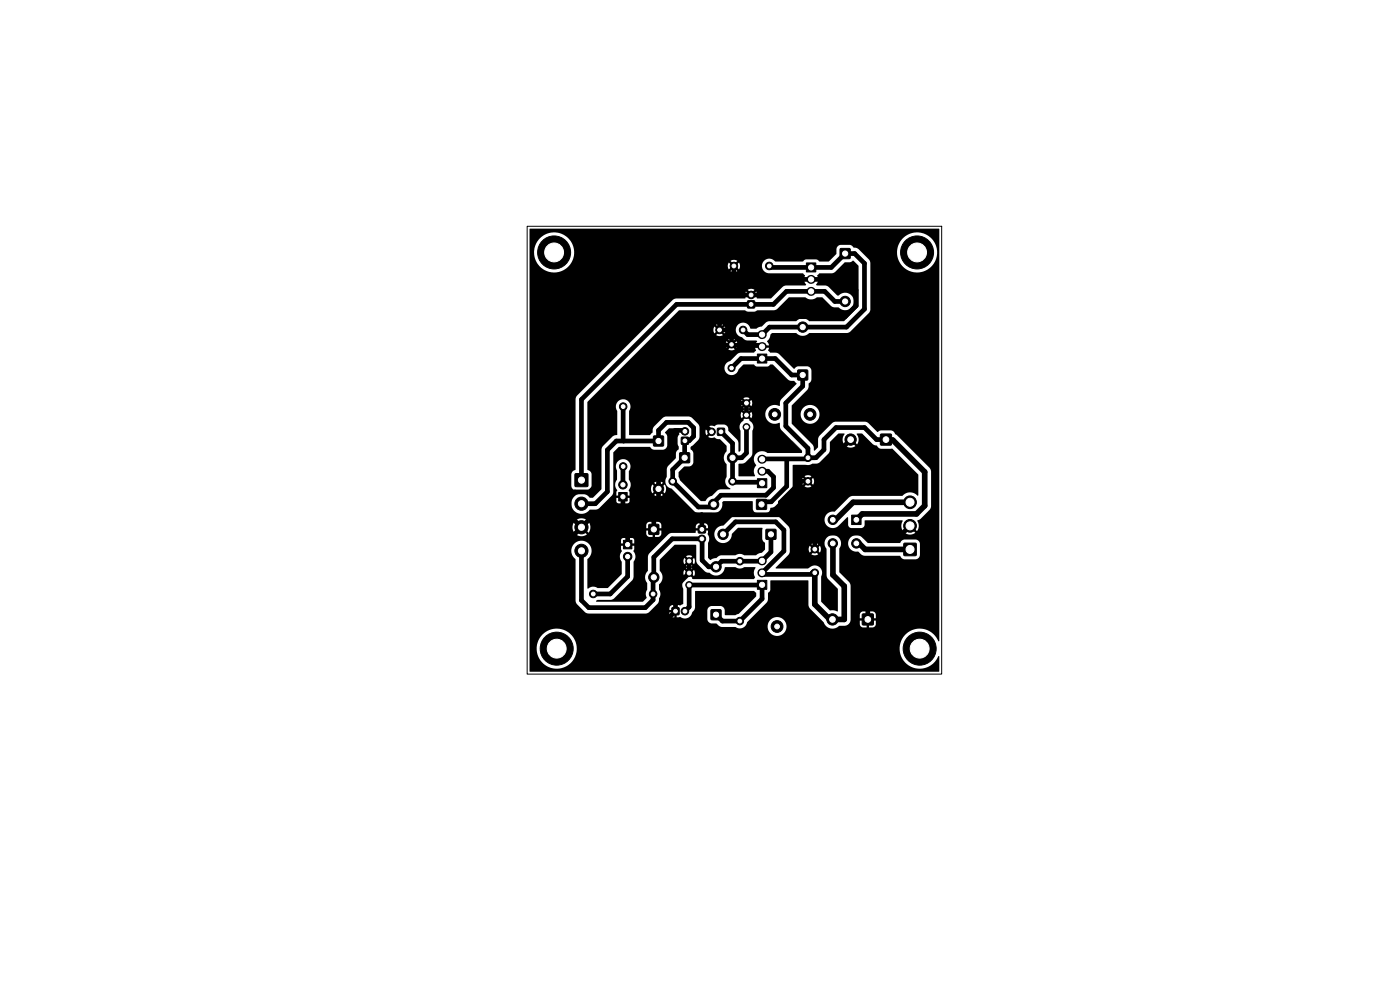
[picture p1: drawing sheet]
<svg xmlns="http://www.w3.org/2000/svg" width="297mm" height="210mm" viewBox="0 0 297 210" stroke-linecap="round" stroke-linejoin="round" font-family="sans-serif">
<path d="M111.8 48h88v95h-88z" fill="none" stroke="#000" stroke-width=".21"/>
<g fill="#000" stroke="#000" stroke-width=".21">
<path d="M171.1 55.8h2v1.9h-2zM178.3 52.8h2v2h-2zM158.6 63.8h1.5v1.5h-1.5zM160.7 75.1h2v1.9h-2zM138.7 92.5h2v2.1h-2zM144.2 96.1h2.1v2h-2.1zM144.6 92.8h1.4v1.4h-1.4zM152.2 90.9h1.5v1.4h-1.5zM169.3 78.5h2v2.1h-2zM186.8 92.1h2.3v2.3h-2.3zM122 100.5h2.7v2.7h-2.7zM131.3 104.5h1.8v1.8h-1.8z"/>
<path d="M132.3 114.6h1.8v1.8h-1.8zM137.7 111.3h2v2h-2zM148.2 111.6h1.4v1.4h-1.4zM160.7 101.5h2v2h-2zM160.5 106h2.1v2h-2.1zM162.5 112.3h2.1v2.1h-2.1zM180.7 109.3h2v2h-2zM191.8 115.3h2.5v2.5h-2.5zM142.6 128.9h1.4v1.5h-1.4zM150.9 129.4h2v2h-2zM160.7 123.1h2v1.9h-2zM183 130.3h2.2v2.2h-2.2z"/>
<circle cx="117.6" cy="53.5" r="3.5"/>
<circle cx="155.7" cy="56.4" r=".8"/>
<circle cx="163.2" cy="56.4" r=".8"/>
<circle cx="194.6" cy="53.5" r="3.5"/>
<circle cx="152.6" cy="70" r=".8"/>
<circle cx="155.2" cy="73.1" r=".75"/>
<circle cx="155.2" cy="78.1" r=".75"/>
<circle cx="157.6" cy="70" r=".8"/>
<circle cx="159.3" cy="62.6" r=".8"/>
<circle cx="170.3" cy="69.4" r="1.1"/>
<circle cx="179.3" cy="63.9" r="1.1"/>
<circle cx="132.2" cy="98.9" r=".8"/>
<circle cx="132.2" cy="86.2" r=".8"/>
<circle cx="145.3" cy="91.5" r=".8"/>
<circle cx="151" cy="91.6" r=".8"/>
<circle cx="155.4" cy="97.1" r="1.1"/>
<circle cx="158.4" cy="90.6" r=".72"/>
<circle cx="158.4" cy="88" r=".72"/>
<circle cx="158.4" cy="85.5" r=".72"/>
<circle cx="164.4" cy="87.9" r="1.25"/>
<circle cx="171.4" cy="97.1" r=".8"/>
<circle cx="171.9" cy="87.9" r="1.25"/>
<circle cx="180.5" cy="93.2" r="1.2"/>
<circle cx="123.4" cy="111.8" r="1.4"/>
<circle cx="123.4" cy="116.8" r="1.4"/>
<circle cx="123.4" cy="106.8" r="1.4"/>
<circle cx="132.2" cy="102.8" r=".9"/>
<circle cx="133.2" cy="118.1" r=".9"/>
<circle cx="139.7" cy="103.7" r="1.1"/>
<circle cx="142.7" cy="102.1" r=".8"/>
<circle cx="146.2" cy="119" r=".72"/>
<circle cx="148.9" cy="114.3" r=".8"/>
<circle cx="151.4" cy="107" r="1.1"/>
<circle cx="153.4" cy="113.3" r="1.1"/>
<circle cx="155.4" cy="102.1" r=".8"/>
<circle cx="157" cy="119" r=".8"/>
<circle cx="171.4" cy="102.1" r=".8"/>
<circle cx="172.9" cy="116.5" r=".8"/>
<circle cx="176.7" cy="115.3" r="1"/>
<circle cx="176.7" cy="110.3" r="1"/>
<circle cx="181.7" cy="115.3" r="1"/>
<circle cx="193.1" cy="111.5" r="1.35"/>
<circle cx="193.1" cy="106.5" r="1.35"/>
<circle cx="118.1" cy="137.6" r="3.5"/>
<circle cx="125.9" cy="126" r=".8"/>
<circle cx="138.6" cy="126" r=".8"/>
<circle cx="138.7" cy="122.5" r="1.1"/>
<circle cx="145.3" cy="129.6" r=".8"/>
<circle cx="146.2" cy="121.6" r=".72"/>
<circle cx="146.2" cy="124.1" r=".72"/>
<circle cx="151.9" cy="120.2" r="1.1"/>
<circle cx="157" cy="131.7" r=".8"/>
<circle cx="164.9" cy="132.9" r="1.25"/>
<circle cx="172.9" cy="121.5" r=".8"/>
<circle cx="176.6" cy="131.4" r="1.2"/>
<circle cx="195.1" cy="137.6" r="3.5"/>
</g>
<path d="M172 59.3h.1M161.6 73.5h.1M161.6 71h.1M172 61.8h.1M161.6 100h.1M161.6 97.4h.1M161.6 119h.1M161.6 121.5h.1" fill="none" stroke="#000" stroke-width="1.9"/>
<g fill="none" stroke="#000" stroke-width="1">
<path d="M155.7 56.4v4.3l1.9 1.9h4.9l3.3-3.3h13.5l2.3 2.2v3.4l-2.3 2.3h-25.3l-1.4 1.4v1.4h1.5l1.1 1v2.1M163.2 56.4l.3 .3h12.9l2.9-2.9h2l2.1 2.1v9.7l-3.8 3.8h-16.3l-1.6 1.6h-3.1l-1-1M155.2 73.1l-.1 .1h-10l-5.1 5.2v4.2M155.2 73.1l.2 .2h6l.3 .2M155.2 78.1l2-2h7.3l3.5 3.5h2.3v2.3l-3.6 3.6v4.9l4.7 4.7v2M179.3 64h-2.2l-2.1-2.2h-8.2l-2.7 2.8h-20.6l-20.1 20.2v17.1M132.2 99v3.8M132.2 86.3l.1 7.3M135.6 82.6v2.1l2.1 2.1h8.4l4.9 4.8M145.3 91.5l-.2-.2h-1.8l-.9 .9v4.8l-2.7 2.7v9.5M153 91.6l2.4 2.5v8l.2 .2h5.9l.2-.2v.4M158.4 88.1v-2.6h-2.8l-2.9-2.9h-21.4l-4.9 4.8v15.7l-1.3 1.3h-3.1l-1.3 1.2v3.6l3.2 3.2"/>
<path d="M158.4 90.6v5.5l-1 1h-2M161.7 100h1.2l1.2 1.2v2.3l-1.6 1.6h-9.6l-1.4 1.4v.4l-.7 .7h-2.6l-5.5-5.5v-2.5l2.5-2.5v-3.5l1-.1 1-.9v-1.8l-1.2-1.2h-4.6l-1.7 1.7v2.3h-8.9l-1.9 1.9v8.8l-2.6 2.6h-2.9M161.8 97.1l-.1 .3v-.3l.2 .3h9.3l.2-.3M166.9 97.6v5.6l-3.3 3.3h-1.8l-.2 .2v.3M180.5 93.3l-1.9 1.9v8.2l-4.3 4.3v5M188 93.3h-2l-2.6-2.6h-6l-2.6 2.6v2.1l-1.7 1.7h-1.7M132.2 105.4v3.8M133.2 118.1v4.2l-3.7 3.7h-3.6M133.3 109.2l-.1 6.3M138.7 109.2v3.1M148.9 109.2v3.1M153.4 113.4l2.6-2.7h8.6l1.7 1.8v4.4l-4.6 4.6 .3 .4h10.5l.4-.4h-.6"/>
<path d="M163.6 113.4v3.7l-2 2h-8.5l-1.2 1.1h-1.6l-1.3-1.3-.1-4.6h-6.3l-3.9 3.9-.1 9.1-1.7 1.6h-12l-1.5-1.5v-10.5M171.4 102.1h-1.4l-4.4 4.5v2.6M172.9 113.1v3.4M179.1 113.1v8.5l5 5v4.8M193.1 111.5l-1.6 1.6h-20.4l-3.9-3.9h-41.2l-6.7 6.7v12.6l3.3 3.2h18.7l2-2v-5.2l2.9-2.9v-2.6M145.3 129.7l.9-.9v-4.7h15.5v2.9l-4.7 4.8h-3.7l-1.4-1.4M172.5 121.5h.1"/>
</g>
<path d="M188 93.3l1.4 .1 6.8 6.7v7.2l-1.8 1.7h-11.5l-1.2 1.3M176.7 115.3v6.7l2.4 2.4v7h-3l-3.2-3.2v-6.7M181.7 115.3h.6l1.2 1.2h9.6M193.1 106.5h-12.1l-3.7 3.8h-.6" fill="none" stroke="#000" stroke-width="1.2"/>
<path d="M112.4 48.5h86.7l.2 .1v4.8h-.5v-.4a4.3 4.3 0 0 0-6.7-2.9 4.3 4.3 0 0 0 .6 7.3 4.3 4.3 0 0 0 6.1-4h.5v34.4h-25.4l-.1-.3a2 2 0 0 0-3.2-1.2 2 2 0 0 0 .4 3.4 2 2 0 0 0 2.9-1.9h25.4v12.2h-1.8l-.3-.8-7.3-7.1-.4-.6-.5-.2h-2.1l-.7 .4-2-2-.5-.2-6.4-.1-.6 .2-3 3-.1 .6-.1 1.7-.8 .7-.1-.8-.2-.5-4.4-4.5v-3.8l3.4-3.4 .2-1.3 .4-.3 .1-.4v-2a.99 .99 0 0 0-.9-.9h-1.9l-.9 .5-3.3-3.2-1.8-.2a.57 .57 0 0 1-.1-1h-1v-.5h1l-.5-.9 .4-.5 .3-.9 .4-.3 5.1-.1a1.94 1.94 0 0 0 2.8 0l8.4-.1 4.4-4.3 .1-.5v-10.1l-.3-.5-2.2-2.3-.5-.2a.97 .97 0 0 1-1-.5l-2.3-.1a1 1 0 0 0-.9 .9v.5h-55.6a4.3 4.3 0 0 0-6.4-3.5 4.3 4.3 0 0 0 0 7.3 4.3 4.3 0 0 0 6.4-3.5v-.3h55.6v.5l-1.6 1.6h-2l-.7-.5h-2.2l-.6 .5h-5.8a1.59 1.59 0 0 0-1.7-.6 1.59 1.59 0 0 0-1.2 1.4h-4.6l-.2-.6-.7 .7-.4-.4 .7-.7a1.29 1.29 0 0 0-1.4 0l.6 .7-.3 .4-.7-.7a1.29 1.29 0 0 0 0 1.4l.7-.6 .3 .3-.6 .7a1.29 1.29 0 0 0 1.4 0l-.7-.7 .4-.3 .7 .6 .2-.8h4.6v.2a1.59 1.59 0 0 0 1.8 1.5h7a.6 .6 0 0 1 .2 1h1v.5h-1l.4 .8-.1 .3h-4.4l-.5 .3-2.4 2.4h-3l-.1-.2a1.28 1.28 0 0 0-.1-1.3l-.7 .7-.3-.3 .6-.7a1.29 1.29 0 0 0-1.4 0l.7 .7-.4 .3-.7-.6a1.3 1.3 0 0 0 0 1.2l-.2 .2h-14.6l-.5 .2-20.5 20.4-.3 .8v14.9l-.6 .4-.3 .5v2.7l.3 .5 .5 .3h2.6a.99 .99 0 0 0 .9-.9v-2.6a1.16 1.16 0 0 0-.9-.8v-14.5l19.4-19.4h14l.6 .3h1.4l.7-.3h3.5l.7-.3 2.4-2.4h3.5a1.94 1.94 0 0 0 2.5 0h1.1l2 1.9 .6 .2h.9a1.87 1.87 0 0 0 2.7 .1 1.87 1.87 0 0 0 0-2.7 1.87 1.87 0 0 0-2.7 .1h-.3l-2.2-2-2.2-.2 .4-1h-1v-.5l.9-.1a.57 .57 0 0 1 .3-.9l3-.1 2.4-2.2 1.1-.1 .8-.3 1 1.1v8.6l-3 3.1h-7.4a1.97 1.97 0 0 0-2.8 0l-5.9 .1-.6 .2-.8 .9-1.2 .4h-1.1a1.68 1.68 0 0 0-2.8-.7l-.4 .9h-2.2l-.2-.6-.7 .6-.3-.3 .7-.7a1.29 1.29 0 0 0-1.5 0l.7 .7-.4 .3-.7-.6a1.29 1.29 0 0 0 .1 1.4l.6-.7 .4 .4-.6 .7a1.29 1.29 0 0 0 1.4 0l-.7-.7 .3-.4 .7 .7 .2-.8h2.2l.1 .7 .3 .4 1.5 1 .5 .2h1.9l.2 .2-.3 .6h-3.9l-.2-.6-.6 .6-.4-.3 .7-.7a1.24 1.24 0 0 0-1.4 0l.7 .7-.4 .3-.7-.6a1.24 1.24 0 0 0 0 1.4l.7-.7 .4 .3-.7 .7a1.24 1.24 0 0 0 1.4 0l-.7-.7 .4-.3 .6 .7 .2-.8h3.9l-.1 .3h1v.5l-1 .1a.51 .51 0 0 1-.2 .9l-3.3 .1-1.8 1.7a1.52 1.52 0 0 0-.8 2.5 1.52 1.52 0 0 0 2.6-.8l1.1-1h2.1l.7 .5h2.2l.6-.5h.5l3.2 3.2 .6 .3h.8l.5 .7-3.3 3.2-.2 .5-.2 .9a2.03 2.03 0 0 0-3 1.8 2.03 2.03 0 0 0 3.1 1.8l.1 1 .2 .5 4.4 4.4v.4l-7.3 .1a1.78 1.78 0 0 0-2.4 .2 1.78 1.78 0 0 0 0 2.4 2.01 2.01 0 0 0-.3 2.3h-3.3l-.1-.1v-2.5l1.3-.2 1.3-1.3 .3-.5v-5a1.69 1.69 0 0 0-.6-2.3l-.6-.6 .4-.4 .6 .6a1.22 1.22 0 0 0 0-1.3l-.6 .6-.4-.3 .6-.7-.3-.2 .3-.3-.6-.6 .4-.3 .6 .5a1.22 1.22 0 0 0 0-1.3l-.6 .7-.4-.4 .6-.6a1.22 1.22 0 0 0-1.3 0l.6 .6-.3 .4-.7-.6a1.22 1.22 0 0 0 0 1.3l.7-.6 .3 .3-.6 .6 .3 .3-.3 .2 .6 .7-.3 .3-.7-.6a1.22 1.22 0 0 0 0 1.3l.7-.6 .3 .4-.6 .7a1.62 1.62 0 0 0-.6 2.2v4.1l-.3 .3-.1-.1-.1-2.1-2.1-2.2-.1-.7-.2-.4-.5-.2h-1.7a.68 .68 0 0 1-.9 .2l-.9 .2 .7 .7-.3 .4-.7-.7a1.29 1.29 0 0 0 0 1.4l.7-.7 .3 .4-.6 .7a1.3 1.3 0 0 0 1.2 .1l.5 .3 .8 .1 1.3 1.3 .1 1.2a1.97 1.97 0 0 0 0 2.8v2.7a1.65 1.65 0 0 0 .8 2.5l-.2 .1-2.3 .1-1.6 1.3a1.97 1.97 0 0 0-1.2 1.1h-1.1l-4.3-4.4-.3-.8v-1l1.1-1.1h1.1a.99 .99 0 0 0 .9-1v-1.9l-.2-.4-.4-.4v-.4l1.8-1.9 .1-2.3-.3-.8-1.3-1.3-.7-.3-5 .1-.5 .2-1.9 1.9-.2 .5-.1 .8-.5 .5h-4.3l-.1-.1v-5a1.57 1.57 0 0 0-.2-2.1 1.57 1.57 0 0 0-2.2 0 1.57 1.57 0 0 0-.1 2.1l-.1 5-1 .4-2 2-.3 .6v8.6l-1.8 1.8h-.7a2.17 2.17 0 0 0-3.2-.3 2.17 2.17 0 0 0 0 3.2 2.17 2.17 0 0 0 3.3-.4h1.2l.6-.2 3-3.1 .1-8.8 1.1-1.2h6.7l.8 .6h1.9a.99 .99 0 0 0 1-.9l-.1-2-.4-.8 .9-.8h2h.1l-.1 .9a.51 .51 0 0 1-.2 .8v1.5l.2 .6v.6l-.5 .6-.1 1.3-1.9 2-.1 2.1a1.55 1.55 0 0 0 .9 2.3h-1l-.3-.8-.8 .7-.3-.3 .7-.8a1.58 1.58 0 0 0-1.8 0l.3 .3h-5.3l-.4-1v-1.7a1.57 1.57 0 0 0-.1-2.1 1.57 1.57 0 0 0-2.1-.2 1.57 1.57 0 0 0-.3 2.1v1.9a1.84 1.84 0 0 0 0 2.4l-.1 .3v.7h1v.5h-1l.1 1 1 .2v-1h.5v1h.8l.3-.4 .1-.8h-1.1v-.5h1.1l-.1-.7-.1-.4 .3-.5 .1-.8h5.3l.4 .5-.3 .3-.8-.7a1.58 1.58 0 0 0 0 1.9l.8-.8 .3 .3-.7 .8 .1 .1a1.59 1.59 0 0 0 1.7-.1l-.7-.8 .3-.3 .8 .8 .3-1.1h1.1l5.1 5 .6 .2h2.8a1.86 1.86 0 0 0 2.3-2.2l.3-.3h6.1l.1 1.7 .3 .6 .5 .2 2 .1a1.39 1.39 0 0 0 1-1.2l.9-.3 3.6-3.6 .2-.6v-4.6l3.3 .1 .9-.3h.8l.6-.2 2.1-2.1 .2-.6v-1.8l1.8-1.7h1.2l.1 .1a1.75 1.75 0 0 0-.1 2.2l.8-.8 .3 .3-.7 .9a1.69 1.69 0 0 0 2-.1l-.8-.8 .3-.3 .9 .7a1.92 1.92 0 0 0-.2-2.2h1.2l2.2 2.2 .9 .3 .6 .6 2.7 .1 5.5 5.4v1.4h-22.1l-.2-.6-.7 .7-.4-.4 .7-.7a1.29 1.29 0 0 0-1.4 0l.7 .7-.4 .4-.7-.7a1.29 1.29 0 0 0 0 1.4l.7-.7 .4 .4-.7 .7a1.29 1.29 0 0 0 1.4 0l-.7-.7 .4-.4 .7 .7 .2-.8h22.1v3l-.1 .2a2.2 2.2 0 0 0-3.3 0h-10.7l-.6 .3-3 3a1.79 1.79 0 0 0-2.1 1.3 1.79 1.79 0 0 0 1 2.1 1.79 1.79 0 0 0 2.3-.8l1.5-1.4 .1 .1 .1 1.8 .6 .4h2.4l.4-.4 .1-1.2h7.9l.1 .2a1.84 1.84 0 0 0 .1 2.1l.7-.8 .4 .4-.8 .7 .1 .1a1.84 1.84 0 0 0 2.2-.1l-.7-.7 .3-.4 .7 .8 .1-.1a2.34 2.34 0 0 0 0-2.2l.7-.3 1.9-1.9 .3-.6v-7.6h1.8v15.4h-4.1a.99 .99 0 0 0-1-1l-2.4 .1-.6 .2-.3 .5h-6.8l-.8-.8a1.8 1.8 0 0 0-2.3-.8 1.8 1.8 0 0 0-1 2.2 1.8 1.8 0 0 0 2.1 1.2l.7 .7 .6 .2h7.5l.3 .5 .6 .2h2.4a.99 .99 0 0 0 1-.9v-2.3h4.1v8.8h-18.8l-.4-.7-2-2.1v-5a1.76 1.76 0 0 0-.2-2.4 1.76 1.76 0 0 0-2.4 0 1.76 1.76 0 0 0-.2 2.4h-1.1l-.3-.6-.6 .7-.4-.4 .7-.7a1.29 1.29 0 0 0-1.5 0l.7 .7-.3 .4-.8-.7a1.29 1.29 0 0 0 .1 1.4l.7-.7 .3 .4-.6 .7a1.29 1.29 0 0 0 1.4 0l-.7-.7 .4-.4 .6 .7 .3-.8h1.1l.1 5.9 .3 .5 2 2.1v4.8l-.7-.2h-1l-1.8-1.8v-5.4a1.63 1.63 0 0 0-.6-2.1 1.63 1.63 0 0 0-2.2 .4l-6.9-.1 2.8-2.8 .3-.7-.1-5-2.5-2.5h-9.3l-.5 .2-1.7 1.8a1.87 1.87 0 0 0-2 1.8 1.87 1.87 0 0 0 2 1.9 1.87 1.87 0 0 0 1.8-2l1.3-1.2h5.2l-.1 2.4 .6 .8v1.4l-.7 .7-.7 .1-.6 .4-2.5-.1a1.64 1.64 0 0 0-1.8 .1h-3l-.6 .2a1.17 1.17 0 0 1-1.1 .5l-.6 .3-.5-.5v-3.1a1.89 1.89 0 0 0-.1-2l.1-.6h-1v-.5h1a.85 .85 0 0 0-1-1.1v1h-.5v-1l-.7 .1-.3 .3h-7.4l-.4-.6-.9-.1v1.1h-.5v-1.1h-.7a.8 .8 0 0 0-.7 1h-11.8l-.4-1-.9 .9-.4-.4 .9-.9h-.1a1.89 1.89 0 0 0-2.2 0l.9 .9-.3 .4-1-.9v.1a1.89 1.89 0 0 0 0 2.2l1-.9 .3 .4-.9 .9h.1a1.89 1.89 0 0 0 2.2 0l-.9-.9 .4-.4 .9 .9 .3-.5 .1-.8h11.8v.4h1.1v.5h-1.1l.1 .9 .6 .4h.7v-1.1h.5v1.1h.7l.4-.3 .2-1h-1.1v-.5h1.1v-.7h7.4l-.1 .7h1v.5h-1l-.1 .4h-5l-.7 .3-4.2 4.2-.1 .6v2.9a1.97 1.97 0 0 0-.2 2.7l-.1 1.5a1.95 1.95 0 0 0 0 1.7l-.9 .7h-9.9l.4-.3h2.8l.5-.2 4-4 .3-.7v-3.3a1.79 1.79 0 0 0 0-2.3l.1-.3 .1-.7h-1.1v-.5h1.1l-.1-.9-.4-.3h-.7v1h-.5v-1l-1 .2-.1 1h1v.5h-1l.1 1a2.2 2.2 0 0 0 0 2.3v2.7l-3 2.9h-2.1a1.76 1.76 0 0 0-2.1 .2l-.1-6.3a2.17 2.17 0 0 0 .3-3.2 2.17 2.17 0 0 0-3.2 0 2.17 2.17 0 0 0 .4 3.3v8.9l.3 .6 2 1.9h12.8l.5-.2 1.8-1.8 .3-.6v-.6a1.62 1.62 0 0 0 0-1.9v-1a1.93 1.93 0 0 0 .2-3v-2.3l3.1-3.1h4.5l.1 .1 .1 3.6 2.1 2.1a1.44 1.44 0 0 1 1.2 .5 2 2 0 0 0 2.8-1.6h2.1a1.65 1.65 0 0 0 1.9 0h2.3v.2a2.04 2.04 0 0 0 0 2.1l-.3 .2h-12.9l-.8-.8 .4-.4 .6 .6a1.22 1.22 0 0 0 0-1.3l-.6 .6-.4-.3 .7-.7-.4-.2 .4-.3-.7-.6 .4-.3 .6 .6a1.22 1.22 0 0 0 0-1.3l-.6 .6-.4-.4 .6-.6a1.22 1.22 0 0 0-1.3 0l.7 .6-.4 .4-.6-.6a1.22 1.22 0 0 0 0 1.3l.6-.6 .4 .3-.7 .6 .4 .3-.4 .2 .7 .7-.4 .3-.6-.6a1.22 1.22 0 0 0 0 1.3l.6-.6 .4 .4-.6 .7a1.62 1.62 0 0 0-.6 2.2l-.1 3.2-.6 .4-.7-.1v.9h-.5v-.9a.85 .85 0 0 0-1.1 1h1v.5h-1v.3a.81 .81 0 0 0 1.1 .8v-1h.5v1l.6-.1a1.77 1.77 0 0 0 2.4-.5l.8-1.4 .1-3.6h12.4l.5 .3v.8l-3.7 3.7-.7 .3h-2.2l-.1-1.1a1 1 0 0 0-.9-.9l-2 .1a.98 .98 0 0 0-.7 .9v1.9l.4 .7 .4 .1 1.1 .1 1 .7h3a1.6 1.6 0 0 0 2.5-1l4.2-4.3 .2-.6v-1.3l.5-.6 .1-2.1h7.9l.2 5.6 3.1 3.3 .5 .8h-8.3l-.1-.3a2 2 0 0 0-3.2-1.2 2 2 0 0 0 .4 3.4 2 2 0 0 0 2.9-1.9l8.4 .1a2.03 2.03 0 0 0 2.8-.1h1.1a1.35 1.35 0 0 0 1.3-1.3v-7.3h18.8v6.2h-13.5l-.4-.6-1-.1v1.2h-.5v-1.2h-.8l-.5 .3-.2 .4v.8h1.2v.5h-1.2l.2 1.1 .4 .3h.9v-1.2h.5v1.2h.7l.6-.4 .1-1h-1.1v-.5h1.1v-.8h13.5v5.5l-.3 .1a4.3 4.3 0 0 0-4.6-2.6 4.3 4.3 0 0 0-3.5 4h-68.5l-.1-.4a4.3 4.3 0 0 0-6.7-2.8 4.3 4.3 0 0 0 .6 7.2 4.3 4.3 0 0 0 6.2-4h68.5v.4a4.3 4.3 0 0 0 3.5 4 4.3 4.3 0 0 0 4.6-2.6l.3 .1v3.1l-.2 .1-86.7-.1z" fill="#000"/>
<g fill="#fff" stroke="#fff" stroke-width=".21">
<circle cx="118.1" cy="137.6" r="2"/>
<circle cx="117.6" cy="53.6" r="2"/>
<circle cx="194.6" cy="53.6" r="2"/>
<circle cx="195.1" cy="137.6" r="2"/>
<circle cx="179.3" cy="53.8" r=".55"/>
<circle cx="179.3" cy="63.9" r=".55"/>
<circle cx="161.7" cy="124.1" r=".55"/>
<circle cx="161.7" cy="121.5" r=".55"/>
<circle cx="161.7" cy="119" r=".55"/>
<circle cx="138.6" cy="126" r=".4"/>
<circle cx="125.9" cy="126" r=".4"/>
<circle cx="133.2" cy="115.5" r=".45"/>
<circle cx="133.2" cy="118.1" r=".45"/>
<circle cx="138.7" cy="112.3" r=".55"/>
<circle cx="138.7" cy="122.5" r=".55"/>
<circle cx="132.2" cy="105.4" r=".45"/>
<circle cx="132.2" cy="102.8" r=".45"/>
<circle cx="132.2" cy="99" r=".4"/>
<circle cx="132.2" cy="86.3" r=".4"/>
<circle cx="181.7" cy="110.3" r=".5"/>
<circle cx="181.7" cy="115.3" r=".5"/>
<circle cx="176.7" cy="115.3" r=".5"/>
<circle cx="176.7" cy="110.3" r=".5"/>
<circle cx="188" cy="93.2" r=".6"/>
<circle cx="180.5" cy="93.2" r=".6"/>
<circle cx="142.7" cy="102.1" r=".4"/>
<circle cx="155.4" cy="102.1" r=".4"/>
<circle cx="171.4" cy="97.1" r=".4"/>
<circle cx="171.4" cy="102.1" r=".4"/>
<circle cx="159.3" cy="64.6" r=".4"/>
<circle cx="159.3" cy="62.6" r=".4"/>
<circle cx="161.7" cy="102.5" r=".55"/>
<circle cx="161.7" cy="100" r=".55"/>
<circle cx="161.7" cy="97.4" r=".55"/>
<circle cx="139.7" cy="93.5" r=".55"/>
<circle cx="139.7" cy="103.7" r=".55"/>
<circle cx="161.6" cy="107" r=".55"/>
<circle cx="151.4" cy="107" r=".55"/>
<circle cx="143.3" cy="129.6" r=".4"/>
<circle cx="145.3" cy="129.6" r=".4"/>
<circle cx="158.4" cy="85.5" r=".4"/>
<circle cx="158.4" cy="88.1" r=".4"/>
<circle cx="158.4" cy="90.6" r=".4"/>
<circle cx="163.2" cy="56.4" r=".4"/>
<circle cx="155.7" cy="56.4" r=".4"/>
<circle cx="193.1" cy="116.5" r=".85"/>
<circle cx="193.1" cy="111.5" r=".85"/>
<circle cx="193.1" cy="106.5" r=".85"/>
<circle cx="148.9" cy="112.3" r=".4"/>
<circle cx="148.9" cy="114.3" r=".4"/>
<circle cx="184.1" cy="131.4" r=".6"/>
<circle cx="176.6" cy="131.4" r=".6"/>
<circle cx="146.2" cy="124.1" r=".4"/>
<circle cx="146.2" cy="121.6" r=".4"/>
<circle cx="146.2" cy="119" r=".4"/>
<circle cx="170.3" cy="79.6" r=".55"/>
<circle cx="170.3" cy="69.4" r=".55"/>
<circle cx="157.6" cy="70" r=".4"/>
<circle cx="152.6" cy="70" r=".4"/>
<circle cx="161.7" cy="76.1" r=".55"/>
<circle cx="161.7" cy="73.5" r=".55"/>
<circle cx="161.7" cy="71" r=".55"/>
<circle cx="123.4" cy="101.8" r=".65"/>
<circle cx="123.4" cy="106.8" r=".65"/>
<circle cx="123.4" cy="111.8" r=".65"/>
<circle cx="123.4" cy="116.8" r=".65"/>
<circle cx="157" cy="131.8" r=".4"/>
<circle cx="157" cy="119.1" r=".4"/>
<circle cx="153" cy="91.6" r=".4"/>
<circle cx="151" cy="91.6" r=".4"/>
<circle cx="163.6" cy="113.3" r=".55"/>
<circle cx="153.4" cy="113.3" r=".55"/>
<circle cx="151.9" cy="130.4" r=".55"/>
<circle cx="151.9" cy="120.2" r=".55"/>
<circle cx="145.3" cy="93.5" r=".4"/>
<circle cx="145.3" cy="91.5" r=".4"/>
<circle cx="145.2" cy="97.1" r=".55"/>
<circle cx="155.4" cy="97.1" r=".55"/>
<circle cx="172.9" cy="116.5" r=".4"/>
<circle cx="172.9" cy="121.5" r=".4"/>
<circle cx="155.2" cy="78.1" r=".37"/>
<circle cx="155.2" cy="73.1" r=".37"/>
<circle cx="164.4" cy="87.9" r=".5"/>
<circle cx="171.9" cy="87.9" r=".5"/>
<circle cx="164.9" cy="132.9" r=".5"/>
<circle cx="172.1" cy="56.7" r=".55"/>
<circle cx="172.1" cy="59.3" r=".55"/>
<circle cx="172.1" cy="61.8" r=".55"/>
</g>
</svg>
